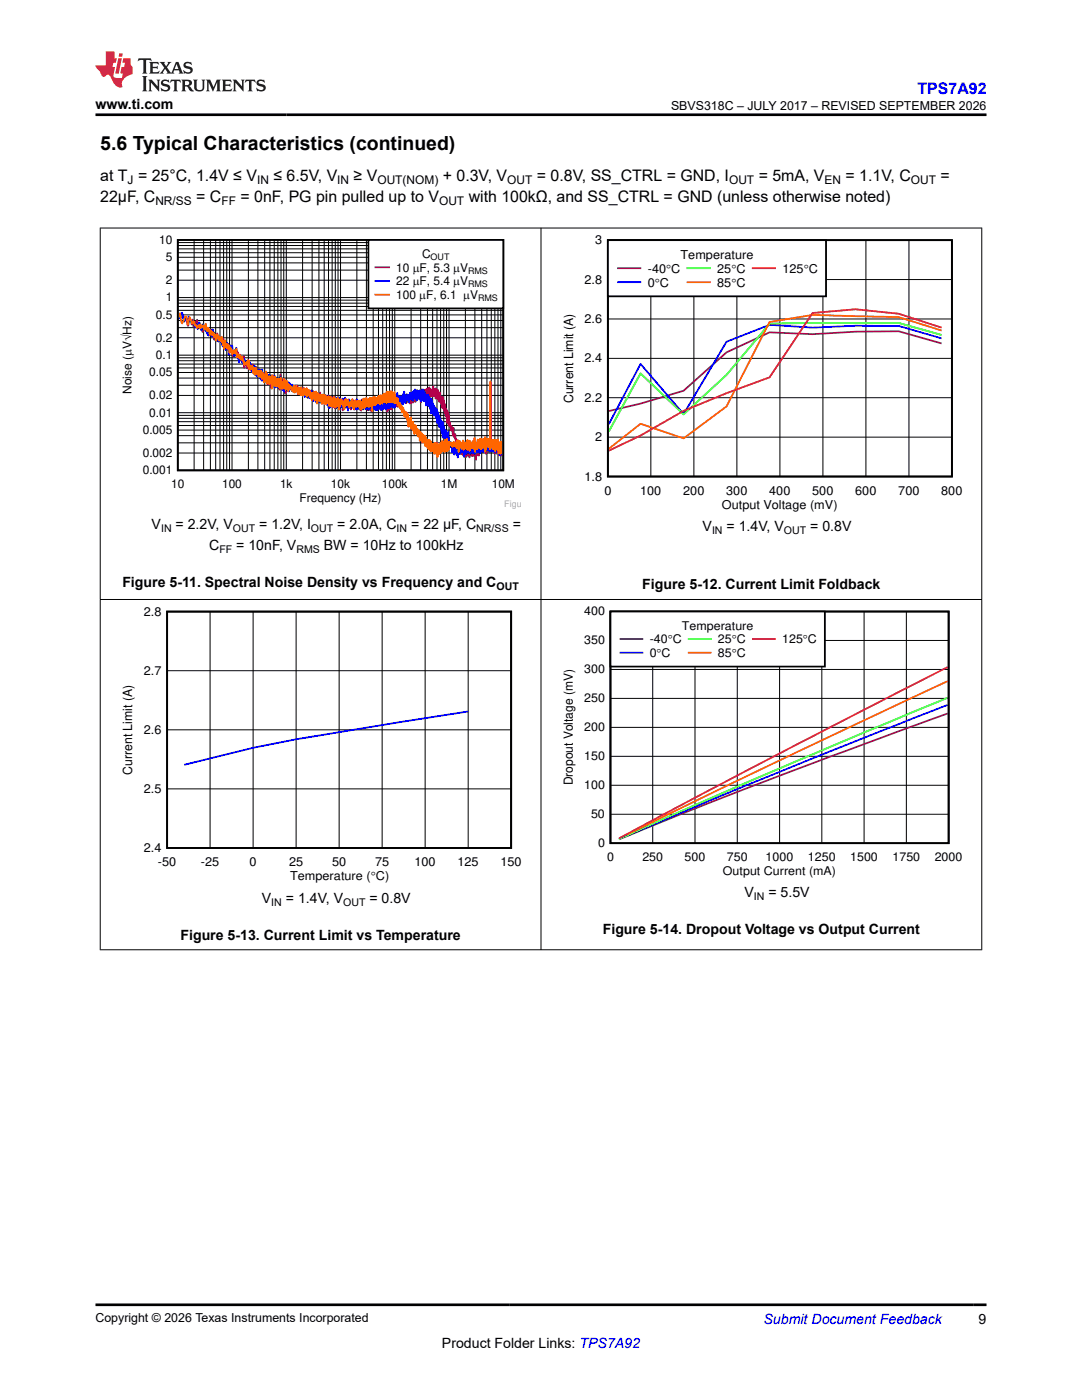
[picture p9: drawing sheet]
<svg xmlns="http://www.w3.org/2000/svg" width="216mm" height="279mm" viewBox="0 0 216 279" stroke-linecap="round" stroke-linejoin="round" font-family="sans-serif">
<defs><g id="words">
<text font-size="3.9" x="20" y="29.9">5.6 Typical Characteristics (continued)</text>
<text font-size="3.2" fill="#00f" x="183.1" y="18.7">TPS7A92</text>
<g font-size="3.2">
<text x="20" y="40.3">22μF, C</text>
<text x="20" y="36.1">at T = 25°C, 1.4V ≤ V</text>
<text x="39.2" y="40.3">= C</text>
<text x="48" y="40.3">= 0nF, PG pin pulled up to V</text>
<text x="54.6" y="36.1">≤ 6.5V, V</text>
<text x="70.6" y="36.1">≥ V</text>
<text x="88.4" y="36.1">+ 0.3V, V</text>
<text x="93.5" y="40.3">with 100kΩ, and SS_CTRL = GND (unless otherwise noted)</text>
<text x="107.1" y="36.1">= 0.8V, SS_CTRL = GND, I</text>
<text x="151.4" y="36.1">= 5mA, V</text>
<text x="168.7" y="36.1">= 1.1V, C</text>
<text x="187.7" y="36.1">=</text>
</g>
<g font-size="2.8">
<text x="19" y="21.8">www.ti.com</text>
<text x="30.3" y="105.6">V</text>
<text x="35" y="105.6">= 2.2V, V</text>
<text x="51.7" y="105.6">= 1.2V, I</text>
<text x="67.3" y="105.6">= 2.0A, C</text>
<text x="82" y="105.6">= 22 µF, C</text>
<text x="102.3" y="105.6">=</text>
<text x="140.2" y="106.1">V</text>
<text x="145" y="106.1">= 1.4V, V</text>
<text x="161.7" y="106.1">= 0.8V</text>
<text x="41.7" y="109.8">C</text>
<text x="47.1" y="109.8">= 10nF, V</text>
<text x="64.6" y="109.8">BW = 10Hz to 100kHz</text>
<text x="24.4" y="117.1">Figure 5-11. Spectral Noise Density vs Frequency and C</text>
<text x="128.2" y="117.6">Figure 5-12. Current Limit Foldback</text>
<text x="148.5" y="179.1">V</text>
<text x="153.3" y="179.1">= 5.5V</text>
<text x="52.2" y="180.2">V</text>
<text x="57" y="180.2">= 1.4V, V</text>
<text x="73.7" y="180.2">= 0.8V</text>
<text x="36" y="187.5">Figure 5-13. Current Limit vs Temperature</text>
<text x="120.3" y="186.4">Figure 5-14. Dropout Voltage vs Output Current</text>
<text x="88.2" y="269">Product Folder Links: TPS7A92</text>
<text x="195.3" y="264.2">9</text>
</g>
<text font-size="2.8" fill="#00f" x="152.4" y="264.2">Submit Document Feedback</text>
<g font-size="2.5">
<text x="133.9" y="21.9">SBVS318C – JULY 2017 – REVISED SEPTEMBER 2026</text>
<text x="114.3" y="80.5" transform="rotate(-90 114.3 80.5)">Current Limit (A)</text>
<text x="26.4" y="154.6" transform="rotate(-90 26.4 154.6)">Current Limit (A)</text>
<text x="114.3" y="156.7" transform="rotate(-90 114.3 156.7)">Dropout Voltage (mV)</text>
<text x="19" y="263.9">Copyright © 2026 Texas Instruments Incorporated</text>
</g>
<g font-size="2.4">
<text x="25.5" y="36.7">J</text>
<text x="31" y="40.9">NR/SS</text>
<text x="44.2" y="40.9">FF</text>
<text x="51.3" y="36.7">IN</text>
<text x="67.3" y="36.7">IN</text>
<text x="75.3" y="36.7">OUT(NOM)</text>
<text x="87.6" y="40.9">OUT</text>
<text x="101.2" y="36.7">OUT</text>
<text x="145.5" y="36.7">OUT</text>
<text x="164.5" y="36.7">EN</text>
<text x="181.8" y="36.7">OUT</text>
<text x="31.8" y="48.7">10</text>
<text x="33.1" y="52.1">5</text>
<text x="84.2" y="51.5">C</text>
<text x="118.8" y="48.7">3</text>
<text x="135.8" y="51.6">Temperature</text>
<text x="33.1" y="56.7">2</text>
<text x="79.1" y="54.2">10</text>
<text x="79.1" y="56.9">22</text>
<text x="79.1" y="59.6">100 PF, 6.1 PV</text>
<text x="82.4" y="54.2">PF, 5.3</text>
<text x="82.4" y="56.9">PF, 5.4</text>
<text x="90.4" y="54.2">PV</text>
<text x="90.4" y="56.9">PV</text>
<text x="116.7" y="56.6">2.8</text>
<text x="129.2" y="54.4">-40qC</text>
<text x="129.2" y="57.2">0qC</text>
<text x="143.1" y="54.4">25qC</text>
<text x="143.1" y="57.2">85qC</text>
<text x="156.1" y="54.4">125qC</text>
<text x="31.1" y="63.6">0.5</text>
<text x="33.1" y="60.2">1</text>
<text x="116.7" y="64.5">2.6</text>
<text x="31.1" y="71.7">0.1</text>
<text x="31.1" y="68.2">0.2</text>
<text x="29.8" y="75.1">0.05</text>
<text x="116.7" y="72.3">2.4</text>
<text x="26.3" y="78.6" transform="rotate(-90 26.3 78.6)">Noise (PVóHz)</text>
<text x="29.8" y="83.1">0.01</text>
<text x="29.8" y="79.7">0.02</text>
<text x="116.7" y="80.2">2.2</text>
<text x="28.5" y="86.6">0.005</text>
<text x="118.8" y="88">2</text>
<text x="28.5" y="94.6">0.001</text>
<text x="28.5" y="91.2">0.002</text>
<text x="116.7" y="95.9">1.8</text>
<text x="34.1" y="97.4">10</text>
<text x="44.3" y="97.4">100</text>
<text x="55.9" y="97.4">1k</text>
<text x="59.8" y="100.1">Frequency (Hz)</text>
<text x="66" y="97.4">10k</text>
<text x="76.2" y="97.4">100k</text>
<text x="87.9" y="97.4">1M</text>
<text x="98.1" y="97.4">10M</text>
<text x="120.6" y="98.7">0</text>
<text x="127.7" y="98.7">100</text>
<text x="136.3" y="98.7">200</text>
<text x="144" y="101.5">Output Voltage (mV)</text>
<text x="144.9" y="98.7">300</text>
<text x="153.5" y="98.7">400</text>
<text x="162.1" y="98.7">500</text>
<text x="170.7" y="98.7">600</text>
<text x="179.2" y="98.7">700</text>
<text x="187.8" y="98.7">800</text>
<text x="28.7" y="122.9">2.8</text>
<text x="116.6" y="122.8">400</text>
<text x="136.1" y="125.6">Temperature</text>
<text x="116.6" y="128.6">350</text>
<text x="129.6" y="128.4">-40qC</text>
<text x="129.6" y="131.1">0qC</text>
<text x="143.3" y="128.4">25qC</text>
<text x="143.3" y="131.1">85qC</text>
<text x="156.1" y="128.4">125qC</text>
<text x="28.7" y="134.7">2.7</text>
<text x="116.6" y="134.4">300</text>
<text x="116.6" y="140.2">250</text>
<text x="28.7" y="146.4">2.6</text>
<text x="116.6" y="145.9">200</text>
<text x="116.6" y="151.7">150</text>
<text x="28.7" y="158.2">2.5</text>
<text x="116.6" y="157.5">100</text>
<text x="117.9" y="163.3">50</text>
<text x="28.7" y="170">2.4</text>
<text x="31.5" y="172.8">-50</text>
<text x="40.1" y="172.8">-25</text>
<text x="49.8" y="172.8">0</text>
<text x="57.7" y="172.8">25</text>
<text x="66.3" y="172.8">50</text>
<text x="74.8" y="172.8">75</text>
<text x="82.7" y="172.8">100</text>
<text x="91.3" y="172.8">125</text>
<text x="99.9" y="172.8">150</text>
<text x="119.3" y="169.1">0</text>
<text x="121.1" y="171.8">0</text>
<text x="128.2" y="171.8">250</text>
<text x="136.6" y="171.8">500</text>
<text x="145" y="171.8">750</text>
<text x="152.8" y="171.8">1000</text>
<text x="161.2" y="171.8">1250</text>
<text x="169.6" y="171.8">1500</text>
<text x="178.1" y="171.8">1750</text>
<text x="186.5" y="171.8">2000</text>
<text x="57.9" y="175.6">Temperature (qC)</text>
<text x="144.3" y="174.5">Output Current (mA)</text>
</g>
<g font-size="2.1">
<text x="32.1" y="106.1">IN</text>
<text x="46.5" y="106.1">OUT</text>
<text x="62" y="106.1">OUT</text>
<text x="79.1" y="106.1">IN</text>
<text x="95" y="106.1">NR/SS</text>
<text x="142.1" y="106.6">IN</text>
<text x="156.4" y="106.6">OUT</text>
<text x="43.8" y="110.4">FF</text>
<text x="59.1" y="110.4">RMS</text>
<text x="99.1" y="117.7">OUT</text>
<text x="150.4" y="179.7">IN</text>
<text x="54.1" y="180.8">IN</text>
<text x="68.5" y="180.8">OUT</text>
</g>
<g font-size="1.8">
<text x="85.9" y="51.9">OUT</text>
<text x="93.4" y="54.6">RMS</text>
<text x="93.4" y="57.3">RMS</text>
<text x="95.4" y="60">RMS</text>
</g>
<text font-size="1.8" fill="#a8a8a8" x="100.6" y="101.1">Figu</text>
</g></defs>
<path d="M35.5 47.9h64.9v46h-64.9z" fill="none" stroke="#000" stroke-width=".35"/>
<g fill="none" stroke="#000" stroke-width=".2">
<path d="M35.5 59.9h64.9M35.5 59.4h64.9M35.5 55.9h64.9M35.5 53.9h64.9M35.5 52.5h64.9M35.5 51.3h64.9M35.5 50.4h64.9M35.5 49.7h64.9M35.5 49h64.9M35.5 48.4h64.9M38.7 47.9v46M40.6 47.9v46"/>
<path d="M42 47.9v46M43 47.9v46M43.9 47.9v46M44.6 47.9v46M45.2 47.9v46M45.8 47.9v46M46.3 47.9v46M49.6 47.9v46M51.5 47.9v46M52.8 47.9v46M53.9 47.9v46M54.7 47.9v46"/>
<path d="M55.4 47.9v46M56.1 47.9v46M56.6 47.9v46M57.1 47.9v46M60.4 47.9v46M62.3 47.9v46M63.6 47.9v46M64.7 47.9v46M65.6 47.9v46M66.3 47.9v46M66.9 47.9v46M67.5 47.9v46"/>
<path d="M67.9 47.9v46M71.2 47.9v46M73.1 47.9v46M74.5 47.9v46M75.5 47.9v46M76.4 47.9v46M77.1 47.9v46M77.7 47.9v46M78.3 47.9v46M78.8 47.9v46M82 47.9v46M83.9 47.9v46"/>
<path d="M85.3 47.9v46M86.3 47.9v46M87.2 47.9v46M87.9 47.9v46M88.5 47.9v46M89.1 47.9v46M89.6 47.9v46M92.9 47.9v46M94.8 47.9v46M96.1 47.9v46M97.2 47.9v46M98 47.9v46"/>
<path d="M98.7 47.9v46M99.4 47.9v46M99.9 47.9v46M35.5 78.9h64.9M35.5 76.9h64.9M35.5 75.5h64.9M35.5 74.3h64.9M35.5 73.4h64.9M35.5 72.7h64.9M35.5 72h64.9M35.5 71.4h64.9M35.5 70.9h64.9"/>
<path d="M35.5 67.4h64.9M35.5 65.4h64.9M35.5 64h64.9M35.5 62.8h64.9M35.5 61.9h64.9M35.5 61.2h64.9M35.5 60.5h64.9M35.5 90.4h64.9M35.5 88.4h64.9M35.5 86.9h64.9M35.5 85.8h64.9M35.5 84.9h64.9"/>
<path d="M35.5 84.2h64.9M35.5 83.5h64.9M35.5 82.9h64.9M35.5 82.4h64.9"/>
</g>
<path d="M35.6 63.1l.3 .3 .5-.1a.57 .57 0 0 1 .6 .5l.1-.4 .4 1.6 .4-1.5 .3 1.3 .2-1 .2 1.4 .2-.9 .3 .2 .2-.7 .2 1.3 .2 .1 .1-.5h.1l.2 1 .2-.6 .1 1.2 .6-1.4 .1 1 .1-.4 .3 1.3v-.9l.2 1 .1-.9 .1 .5 .1-.7 .1 1 .1-1 .1 .8 .1-.6 .1 1.3 .1-.6 .2 1.1v-.7l.1 .3 .1-.3 .1 .2v-.5l.1 1.2 .1-1.5 .2 1.6v-.2l.1 .3 .1-1.1 .1 .8h.2v-.6l.1 .8 .1-.6 .1 .4v-.4l.1 .9 .1-.9 .1 1.5v-.5l.1 .7 .1-1v.7l.2-.6v1.1l.2-1 .2 1.3v-.9l.1 .6 .1-.8 .1 1.1 .1-.9 .2 1.5 .1-1.2v1l.1-.7 .1 1.3h.1l.1 .5 .2-1 .1 .8 .1-.6 .1 .6 .1-.9h.2l.1 1 .1-.8 .4 1.4v-.5l.1 .3 .2-.4 .1 .9 .1-.6 .1 .8 .2-1.1 .1 2.3v-1.3l.1 .7v.1h.3l.1 .6 .1-1 .1 1 .1-.5 .1 .7 .1-1.1v.4l.1-.4 .2 1.3v-1l.1 1.3 .1-1.5 .1 1.5 .1-1.4 .3 1.8 .1-1.3v.8l.1-.5 .1 1.1v-1.5l.2 1.9 .1-1.3 .1 .4v-.4v1.3l.1-1v.6l.1-.7 .1 .7 .1-.6 .1 .8v-1.1l.3 1.8 .1-.8v1.1l.1-1.4 .1 1 .1-1.1 .1 1.3v-.5l.1 .4 .1-.9v.5l.1-.7v1.2l.1-.8 .1 1 .1-1.1v1.1v-.8v1.6l.2-1.6 .1 .7v-.4l.1 .8 .1-.3v.9l.2-2v2.6l.1-2 .1 1.4 .2-1.3 .1 .8v-.6v1.2l.1-1.7 .1 2.2 .1-1.5v1.3v-.7v.2l.1-1.2v1.8l.1-2 .1 1.8 .2-1.2v1.2l.1-1.3v1.6l.1-1.2 .1 1.1v-1.4l.1 1.8 .2-3v2.6v-1.6l.1 1.5v-1.1v1.2l.1-1 .1 1.3 .1-1.5 .1 1.4v-1.8l.2 2.6v-1.9v1.2l.1-1.4v1.3l.1-1.6v2.7l.1-2.2 .1 1.9v-1.7v.8l.1-.6 .2 1.1 .1-.5v.5l.1-1.3 .1 1.1 .1-1 .2 .9 .2-.7v1.1v-1l.1 .4 .1-.6v.8v-.4l.2 .7v-.8l.2 1 .1-.8v.9l.1-.8 .1 .6 .2-1.1 .1 1.8 .1-1.2v1l.1-.9 .1 1.1v-1.2l.1 1.2 .1-1.4 .1 1.3 .1-.9 .2 .7 .1-1v1l.1-.7v.6v-.9l.2 1.3v-.7l.1 .4 .1-.6 .1 1.1v-.9l.1 .7v-.6l.1 1v-1.2l.1 1v-1l.1 1.5v-1.1l.1 1.1v-1.1l.1-.2 .1 1.1v-1v.2v-.3l.1 .7 .1-.8 .1 1.4v-1.3l.1 1.1v-1v1.1l.1-1.1v1.6v-1.3l.1 .7v-.6l.1 1 .1-1.5v1.4l.1-1.3v1.4l.1-1 .1 1.1v-.9l.1 .6v-.8l.2 1.1v-1.2v1.9l.1-2 .1 1.8 .1-1.7v1.3l.2-1.2v1.7l.1-1.6 .1 .9v-.8v1.3l.1-1.3v1.1v-1.6l.1 1.9 .1-1.3 .1 1.3v-.9l.1 .7v-.9l.1 1.4v-1.4l.1 1.3v-1.6v1.7v-1.7l.2 1.7 .1-1.5 .1 1.5 .1-1.6 .1 1.5v-1.2l.1 1.6 .1-1.3v1.1l.1-1v.6l.1-1.1v1.6l.1-1.4v1.6v-1.6l.2 1.2v-1.3v1.4l.1-1.3v1.7l.1-1.9 .1 1.3v-.8v1.4l.1-1.7 .1 1.2v-.7l.1 1.2 .1-1.5v1.8l.1-1.9 .1 1.6v-1.9v2.3l.1-2v2v-1.9l.1 1.9v-1.8l.1 1.7v-1.4v1.6l.1-1.8 .1 1.6 .1-1.6v1.6l.1-1.6v1.1l.1-.8 .1 1.2v-1.5v1.6l.1-1.6v1.5l.1-1.6 .1 2.2v-1.6v1v-1v.8l.2-1.1 .1 1.3 .2-1.7v2.4l.1-1.5 .1 .4 .1-.8 .2 1.1v-1.5l.3 1.6 .1-1 .1 .8 .1-1.1v.5l.1-.7 .3 1.8 .1-1.4v1.6v-1.5l.1 .8v.1l.1-.9 .1 1 .2-1.2 .1 1.3 .1-.8 .1 .7 .1-1.2 .1 1.2 .2-1.4 .1 1 .1-.7v.7v-.6v.5l.2-.2v.1l.1 1.1v-1.1v.2l.1-.4 .2 1.3 .1-1.4v1.7l.1-2.3 .1 1.2 .2-1.1v1.9v-1.6v1.1l.1-.9 .1 1.2v-1.1l.1 1v-.2v-1.3l.1 1.3v-1v1.2v-1.1l.1 1.2 .1-.9 .1 1.1v-1.5l.1 1.5 .1-1.5v1.7l.1-1.5v1l.1-.8 .1 .5v-.9v1.4l.1-1.5v1.8l.1-1.6 .1 1.7 .1-1.6v1.6l.1-2v1.7v-1.3l.1 1 .1-1.1v1.2l.2-1.3v1.4l.1-1.3v1.5l.1-2.2 .1 2.2 .1-1.6v1.6v-1.8l.1 1.4 .1-1.2 .1 .3v1.2v-1.6l.1 1.6v-1.1v.4l.1-.8 .1 1.2v-1.2l.1 1.3 .1-1.6v1.3v-1.2l.1 1.1v-1.3v2l.1-1.9 .1 1.7 .1-1.6v1l.1-.7v.8v-.8l.1 1.4v-1.6v1.3v-1.2l.1 1.2 .1-1.6 .1 1.6v-1.1l.1 .5v-.6v1.1l.2-1.3v1.1l.1-1.2 .1 1.9v-2l.1 2.4v-2.5l.1 2.3 .1-2.3v1.8l.1-1.7 .1 2v-1.8l.1 1.2v-1v1.3v-1.7l.1 1.4v-2.2l.1 1.8v-1.3l.1 2.1 .1-2.1v2.2v-1.6l.1 .6v-.8l.1 1.4v-1.7l.1 1.7v-1.7l.1 1.6v-1.5l.1 1.4 .1-1.2v.5l.1-.7 .2 1.2 .1-1.6 .1 1.9 .2-1.6 .2 .7v-.5l.1 .4 .1-.6 .1 .8v-.6l.1 .2 .1-.4v.5l.1-.6 .2 .7v-1l.1 .7v.1l.1-.5 .1 .7 .1-1.1v1.3v-.9l.1 .9 .1-1v1l.1-1.8 .1 1.5v-1.3l.1 1 .1-1 .1 1 .1-.9 .1 1.6 .1-1.8 .2 1.8v-1.7v1.6l.1-1.9 .1 1.5v-.9l.2 1.2v-1.4l.1 1.2 .1-1.6 .2 1.7 .1-2 .1 1.7v-1.6v1.5l.1-1.2 .1 1.1v-1.1v.8l.2-1v1.1l.2-1.2 .1 1.2 .1-1.5 .1 2.3 .1-2.6 .1 1.7 .1-1.4 .1 1.4 .1-1.6 .1 1.9v-1.2l.1 .9 .1-1.6v1.5l.1-1.2v.8l.1-.9 .1 .8v-1.2l.1 1.3 .1-1.2 .1 1.4v-1.5l.1 1.7v-1.8l.1 1.6 .1-1.8v2.1l.1-1.8 .1 1.1 .1-.9 .1 1.3v-1.2l.1 1.2 .1-1.3v1.2l.2-2v2.1l.1-1.5v.9v-.8l.1 1.2v-1.1l.1 1 .1-1.1v1.9l.1-2.1v1.6v-1l.2 1.4 .1-1.7v1.5v-1.2l.1 1.1 .1-1v1.6v-1.3l.1 1.3v-1.1v1.3l.1-1.4v1.6v-1.9l.1 1.3v-1.1v1.6l.1-1.1 .1 1.5 .1-1v1.3l.1-1.1v1.7l.1-2.3v2.1l.1-1.1v1.3v-1.2l.2 1.5v-1.8v2.1l.1-1.5v1.9l.1-1.5 .1 2 .1-1.3v1.1v-.9v1.3l.1-1.3 .1 1.3v-1v2v-1.7v2.1l.1-2.3 .1 2.1 .1-1.5v2.1v-1.8l.1 1.6 .2-.6 .3 1.9v-.9l.2 1.5 .1-.8v1.1l.1-1.5 .1 1.8 .1-.5 .1 .9v-1l.2 1.6v-.5l.1 .8 .1-.5 .1 1v-.9v.1l.1 .9 .1-.7 .3 1.7 .1-.8 .1 1.4 .1-1.2 .1 1.1v-1.1l.1 1.1 .1-.9 .1 1.3 .1-1.4 .1 1.4v-.6l.1 .8 .1-1v.9l.1-1.1 .1 1.2 .1-1.6v1l.1-.7 .1 1v-1.1v1l.1-.9 .1 1 .1-.9v1.3l.1-1.6 .1 1.2 .1-.7 .1 .5v-1.1l.1 1.4v-1.5l.1 1.3v-1.3v1.4l.1-1.6v1.7l.1-1.5 .1 1.5v-1.1l.1 .8v-1.3l.1 .8v-.8l.2 1.8v-1.7v2.3l.1-2.5 .1 1.6 .1-1.9 .2 1.8v-1.7l.1 1.8 .1-2.1 .1 1.5v-1.1l.1 1v-1.2l.1 1.3v-1.3l.1 1v-1l.1 1.2v-1.5v1.2l.1-1.3v1.1l.1-1 .1 1.2v-1.3v1.5l.2-1.4v1.4l.1-1.7 .1 1.4v-1.2l.1 2v-2.3l.1 1.8 .2-1.3v.7v-1.1l.1 1.7v-1.7v1.6v-1.4l.1 1.2v-1.5l.1 1.7 .1-1.6v1.9v-2.2v1.8l.1-1.3v-11.9l.1 12.6v-.6v.8l.1-1.2v1.5v-1.8v1.6l.2-1.5v1.6v-.8v1.1l.1-1.5 .1 1.5 .1-1.5v1.3l.1-1.3 .1 2 .2-2.1 .1 2 .1-1.6v1.8l.2-2.6v2.2v-1.9v1.7v-1.1l.1 1.4v-1.5l.1 1.4v-1.4l.1 2.1 .1-2.5v1.9l.1-1.5v1.5l.1-1.3v1.7l.1-1.9v2.1l.1-2.1v2.1v-1.9l.1 1.8 .1-2.1" fill="none" stroke="#7f007f" stroke-width=".35"/>
<path d="M35.6 63.6a1.25 1.25 0 0 0 .6-1.1h.2v.2l.3 1.5 .4-.6 .3 .8 .3-1.2 .1 .9 .2-.1 .2 .2v-.2l.2 .6 .2-.3 .4 1.1 .2-.6 .3 .9 .3-1.4 .4 1.6 .2-1.2 .3 1 .1-.3 .3 .7 .1-.2 .2 .8 .1-.4 .1 .7 .2-1 .2 .9 .2-1.1 .1 1.3 .2-1.4v1.3l.1-.7 .3 1v.1l.1-.3v.3l.1-.3 .2 .9 .2-.8 .1 1 .2-.7 .1 .2 .1 .4v-.6l.1 .8v-.4l.1 .3 .1-.3 .2 1.3v-1.1l.2 1 .1-.5 .1 .5v-.5l.1 1.2v-1l.1 .9 .2-1.2v.9l.1-.9 .2 2.3 .1-2.1v1.4l.1-1.3 .2 1 .1-.4v.9l.1-.8 .1 .8v-1.3l.2 1.5 .1-.2 .1 .7 .2-1.1 .1 1v-.2l.2-1.3 .1 1.6 .2 .7 .1-.6 .1 1.3 .2-1.6 .3 .8 .1-.4 .1 1.2 .1-.7v.9l.2-1 .1 .7 .1-.4v.3h.2l.1 .6v-.4l.1 .4 .1-.7 .1 .9v-.5l.1 .3v-.5l.1 .3 .1-.4 .2 1.5 .1-1.1v1.1l.1-.2 .1 .7v-.5h.1l.1-.3 .1 .6v-.6l.1 1.2 .1-1.6 .2 1.9 .1-.9 .1 .6 .1-.7 .1 1.3v-1.3h.1v1l.1-.8v.7l.1-.6v.4v-.9l.1 1.3v-.6l.1 .5v-.4l.1 1.1 .1-1.6 .1 1.9 .1-1.6v1.6v-2.2l.1 1.5v-.4l.2 1.2 .1-1.2 .1 .7 .1-.7v1.1l.1-1.6 .1 1v-1.1l.1 2.2 .1-1.7 .1 1.7 .1-1.2 .1 1.2 .1-1.6v1.2l.1-.6 .1 1 .1-1.2 .1 1.2v-1.4l.2 2.1v-1.9l.2 1.1v-.9v1.5l.1-1.9v1.4l.1-1.4 .1 1.6v-1.6l.1 2.3v-1.8l.1 1.4v-.7l.1 .6 .1-.7 .1 1.1v-1.7v1.4l.1-1.3v1.6l.1-1.2 .1 1.4v-1.4v1.1l.2-1v1.3v-1.8l.1 1.8 .1-2.1v1.9v-1.1l.1 1.2 .1-1.1v.9l.1-.9v1.2v-.9l.1 1.4v-1.8l.1 1.5v-1v1l.1-1.3 .1 1.9v-2l.1 1.5 .1-1.6 .1 1.7 .1-1.3 .1 1.3v-.8l.1 .9 .1-.5v.6l.1-.1 .1-1.6v1.8l.3-1.6v1v-.7l.1 .7v-.2l.1 .3 .2-.9v1.4l.1-.7v.4l.1-.3 .1 .3v-.3l.1 .4 .1-.9 .1 1.1v-1.2l.1 1 .2-.6v.8l.1-.7v.7l.1-.6 .1 .5v-.7v1.1l.1-1 .1 .7v-.5l.1 .9v-.9l.1 .3 .1-.6 .1 1.1 .1-1 .2 1.1 .1-.5v.8l.2-1.2 .1 1.6 .1-1.5 .1 1 .1-.9v1.3l.2-1.2v1.4l.1-1.2v.9l.1-1.1 .2 1.1v-.6v1.1l.1-1.4v1l.1-1.1 .1 1.4v-.8l.1 .8v-1.5l.1 1.4 .1-1.1 .1 1.4 .1-.8v1.2l.1-1.8 .1 1.4v.2v-1.1l.1 1.1 .1-1.3 .1 1v-1.2v1.8l.1-1.4v1.3l.1-1.3 .1 1.4 .1-1.2v1.2l.1-1.5v1.1v-.8l.1 .8v-.6l.1 .7v-.9v.8l.1-.6v1.1l.1-.9v1.1l.1-1.4 .1 1.3 .1-1.4v1.3l.1-1v.9l.1-1.4v1.4l.1-1v1l.1-.8v.8l.1-1.1v1.2l.1-1.3 .1 1.7 .1-1.4 .1 1.3 .1-1.1v1.4v-1.6l.1 1.2 .1-1 .1 1.3v-1.8l.1 2.4v-2.1l.2 2.2 .1-2.3v1.1v-.9l.2 1.5 .1-1.2v1.5l.1-1.9v1.6v-1.3l.1 1.4 .1-1.7 .1 2 .2-1.9 .1 1.4 .1-1.1 .1 1.8v-2l.1 1.5v-1.1l.1 .9v-1l.2 1.5v-1.3v1.3l.1-1.4 .1 1.2v-1.7v1.9l.1-1.6v1.5l.1-1.2v1.4v-1.2v.7l.2-.8 .1 1 .1-1.2 .1 1.3v-1.5l.1 1.8 .1-1.8 .1 1.7v-1.5l.1 1.6 .1-2v1.5l.1-1v.9l.1 .2 .1-.6 .1 1 .1-.4v1l.1-2 .1 1.4 .2-1.6v1.1l.2-.3v.6l.1-.9v1l.3-1.1 .1 1 .1-1.2 .1 1.8 .2-1.5v1.1l.1-.9 .1 1.2 .1-2 .1 1.9 .2-1.5 .1 1 .1-.6v.2l.1 1 .1-1.8v1.3l.1-1.3 .1 1.2v-.9v1.3l.1-1.5 .1 1.2v-.6l.1 .9 .1-1.1v1.1l.1-1.5 .1 1.3v-1.2l.1 1.3 .1-1v1.2l.1-1.7v1.7v-1.4v1.4l.1-1.5 .1 1.1v-1v1.1l.1-.5v.4v-1l.1 1v-.6v.7l.1-.6v1.1l.1-1.5v1.3l.1-1.3 .1 1.2v-1.6v1.5v-1.3l.2 1.2 .1-.9v1l.2-1.2 .1 1.4 .1-1.6 .2 1.5v-1.4l.1 1.4 .1-1.3v.9v-1.5l.1 2.3v-1.4v.2v-.5l.1 1.3v-1.5l.1 1.9 .1-1.7v1.6v-1.7l.1 1 .1-.9v.9v-.9v1.3l.1-1.3v1.4l.1-1.5 .1 .9 .1-.8v1.2l.1-1.2 .1 1.7v-2.1l.1 1.7v-1.5l.1 1.7 .1-2.3v1.7v-1.4l.2 1.9v-2.3v1.6l.1-1.4v1.7l.1-1.3 .1 1.3v-1.3l.1 1.2v-.9v1.2v-1.2v1.5l.1-2.5v1.7l.1-1.1 .1 1.5v-1.5l.1 1.6v-1.4l.1 1.4 .1-1.9v2v-1.6l.1 1.4v-1.8v1.3l.1-1.4 .1 1.6v-1.4v1.5l.1-1.6 .1 1.2v-1v1.3v-1.4l.1 1.5 .1-1.9v1.8v-1.3v1.2l.1-1.3v1.8l.1-2.2 .1 1.8 .1-1.5v1.3v-1.2v1.7v-1.7l.1 1.1 .1-1.2 .2 1.1 .2-2.2 .2 2.1 .1-1.5 .2 1.6 .1-.7v1l.1-1.9 .2 .9 .1-.7 .1 1.5 .1-2.1 .1 1.4 .1-1.8 .2 2.2v-1.6l.1 .9 .1-.8v.8l.1-.6 .1 .7v-.9l.1 1 .1-1.1 .1 1.5v-1.2v.4l.2-1.1v.8l.1-.8v1.3l.1-1.1 .1 .7v-.9l.1 1.4 .1-1.6 .1 1.7 .1-1.7v.5v-.6l.1 1.2v-1.3l.1 1.4 .1-1.7 .1 1.9 .1-1.3 .2 1.6v-2.1l.1 1.7 .1-1 .1 1v-1.4l.1 1.1v-1.2l.1 1.3v-1.4l.1 1.8 .1-1.7 .1 2v-1.8l.1 1.8v-1.5v.6l.1-.7v1.4l.1-2.1 .1 2.3 .1-1 .1 .4v-.7v1.3l.1-1.9v1.5v-.2v.4l.1-1.3v1.3l.1-1.1v1.6v-1.3l.1 .1v1.8l.1-2v.9l.1-.7v.9l.1-1.2 .1 2v-2l.1 2.3 .1-1.9 .1 1.6 .1-1.3v2.1v-2l.1 2 .1-2v2.9l.1-2.7 .1 2.7v-1.4v.9v-1.4l.1 1.1v-1.2v1.4l.1-1.4 .1 1.6v-1.2v2l.1-1.9 .1 1.7 .1-1.1v1.4v-1.7l.1 1.5v-1.3l.1 1.9 .1-1.8 .1 2v-1.8v2v-1.8l.1 2.4v-2.2l.1 1.9 .1-1.3v2l.1-2v2.4l.1-2.1v1.6v-1.3l.2 1.6v-1.2l.1 1.8 .1-1.6v2.2l.1-1.6 .1 1.9v-2.3v3.1l.1-2.4v1.8l.1-1.6v1.7l.1-1.2 .1 1.8 .1-1.6v1.7v-1.6v1.7l.1-1.7v1.8v-1.8l.1 1.8v-1.3v1.6l.1-1.7v2.1v-1.8l.1 1.5v-1.6l.1 2v-1.6v1.8l.1-1.8v1.9v-2.6l.1 2.9v-1.8l.1 1.7v-1.2l.2 1.5 .1-1.1 .2 1v-.3l.1 1.4v-1.8l.1 1.1 .1-.3 .1 .1v1l.1-1.1v1.4l.1-1.5 .1 1v-.9l.2 1 .1-.9v1.4l.1-1.2 .1 1.7 .1-1.8 .1 1.2 .1-.8 .1 .6v-.6v.6l.1-.8 .1 .5 .1-1 .1 1.1 .1-1.2v1.1l.2-.5 .1 .5v-.4l.1 1.4v-1.9l.1 1.1 .2-1.2v1.4l.3-1.4 .1 1v-.6v.4l.1-1.5v1.9l.1-1.2 .1 1v-1.1v1.1l.1-1.4 .1 1.8 .2-1.7v.8l.1-.8 .1 1.4 .1-1.2v1.3v-2.1v2.1l.1-1.9v1.9l.1-1.7 .1 1.6 .1-1.4 .1 1.6v-1.7v.8l.1-.7 .1 .8v-.9v1.1v-1.5l.2 1.9 .1-1.7v1.3v-1.1l.1 1 .1-.8 .1 1.3v-2.3l.2 2.4 .1-1.8 .1 1.5 .1-1.1v.6v-.8l.2 1 .1-.9v1.3l.1-1.5 .1 1.2v-1.5v1.1l.1-.9v1l.1-1.2v1.2l.1-1.4v1.7l.1-1v.9l.1-1.2v1.2l.2-1.4 .1 1.3 .1-1.2v1.4v-1.4l.1 1.2v-1.6v1.8l.1-1.8 .1 2v-13.5l.1 13.4 .2-1.6v1.6v-1.4l.1 1.6 .1-2.1v1.9l.1-1.8v1.6l.1-1.4 .1 1.8 .1-2 .1 1.7 .1-1.8v1.8v-1l.1 .9 .1-1.2v1.4l.1-1.4v1.7l.1-1.5v1.5l.1-1.8v2v-1.6v1.2v-1l.2 1.3 .1-1.5v1.9v-1.9l.1 1.9v-1.9l.1 1.7v-1.6v1.3l.1-1.3v1.5l.1-1.6 .1 1.7v-1.7v1.6l.1-1.3v.3" fill="none" stroke="#00f" stroke-width=".35"/>
<path d="M35.6 63.3l.3-.8 .5 2.1 .5-1.3 .2-.2 .3 1.7 .4-1.6 .5 1.4h.2l.1-.5h.1l.2 .8 .1-.1 .1 .3 .1-.2 .1 .6 .2-.5 .1 .3 .1-.4 .2 .7 .1-.8 .2 .6 .1-.3 .1 .2 .1-.4 .2 .8 .1-.7 .2 .8 .1-1.2 .2 1.5 .1-.7 .2 .7 .1-.4 .2 1.2 .2-1 .2 1 .1-.7 .1 .7 .1-.5 .1 .9 .1-.4v.5l.2-.6 .1 1.2 .2-1.3 .1 .9 .1-.7 .2 .4v.7l.1-.8v.6l.2 .2 .1-.7 .1 .8 .1-.9 .2 1.7 .1-.8 .1 1.6 .2-1.8v1l.1-.2 .2 .7v-.7l.1 .6v-.6l.1 .9 .2-.9 .1 1.1v-.8l.1 1.4 .1-1 .1 .4 .1-.4v.7v-.4l.1 .1v.6v-.5l.1 .7v-.4l.1 .4 .3-.7 .1 .5 .1-.4 .1 .5 .2-.9 .1 1.7 .2-.7 .1 .7 .1-.4v.7l.2-.8 .1 .8 .2 .2 .1-.7 .3 1.4 .1-.3 .1 .7v-.6l.2 .3 .2 .1v-.5l.1 .7 .2-1.1 .1 1.8 .1-1.6 .2 1.8v-.7l.1 .7 .1-.9v.6l.1-.5 .1 .6v-.6l.3 1.5 .1-1.1 .2 1.4 .1-1.4 .1 1.1 .1-.4v.6l.1-.8 .3 1.3 .1-1.2 .1 .8 .1-.7v1.1v-1.1l.1 1 .1-1 .2 1.6 .1-1.2 .1 .8v-.8l.2 1.8v-1.3l.1 1.2v-1.5l.1 .8 .1-1.4 .1 1.5 .1-1.1v2.1l.1-2 .1 1.8 .1-1.2v.3l.1-.2v1.2l.1-1.4 .1 1.6 .1-1.2 .1 .7v-.6v.5l.1-1 .1 2.5 .2-2.7v2l.1-1.7 .2 1.6 .1-1.5v1.5l.1-1.6v1.9l.1-1.5 .1 1 .1-.9 .1 1.3 .1-1.4v1.2l.1-1.1 .1 1.3 .1-1.3v1.7l.1-1.5v.8v-1v1.3v-1l.1 1 .1-1.5v2.1l.1-2.2v1.9l.1-.8v.7l.1-.2v-.8v.9v-.9l.1 1.4 .1-1.2 .1 1v-1.8l.1 1.9 .1-1.7v1.6l.1-.8v.9l.1-1.5v1.8l.2-1.8 .2 .9v-.4l.1 1.6 .2-1.3 .1 .7 .2-.5 .2 .7v-.4l.2 .9 .1-.5v.5l.1-1.2 .1 1.3 .1-1.2 .1 1.2 .2-1.3 .1 1v-.3l.1 .5v-.8l.2 1.3v-1.4l.2 1.4 .1-1.2v.9l.1-.6 .1 1.1 .1-1.7 .1 1.6 .1-.9 .1 1.1 .2-1.6 .1 1v-.5l.2 .7v-1l.1 1.3v-.7l.1 .6v-.5l.1 .6v-1.5v1.8l.1-1.2v1.1v-1.1l.1 1 .1-1.1v.7l.1-.8 .1 1.1v-.8l.1 1.2 .1-1.3 .1 1.5v-1.1l.2 1v-1v1.5l.1-1.3 .1 .9v-1.2v1.3l.1-1.1v.9v-1.1l.1 1.2 .1-1.3 .1 1.8 .1-1.7v1.4l.1-1.6 .1 1.6 .1-1.1v.7v-.2l.1 1.4v-2.1v1.4l.1-1v.7v-1l.1 1.5 .1-1.3v1l.1-.7v.5v-.6l.1 1.2 .1-1.2v.7v-.4v.6l.1-.7v1l.1-1.3 .1 1.8v-1.7l.1 1.7 .1-1.8 .1 1.1v-.9v.9l.1-1.1 .1 1.6v-.9v1.1l.1-1.4 .1 1.2 .1-1.5v1.6v-1.1l.1 1.3 .1-1.5 .1 1.1v-1l.1 1.1v-1.2v1.1l.1-1v.9v-1.2l.1 1.6 .1-1.1v1.5v-1.6l.1 1.4 .1-1.1v.9v-.9v.7l.1-1.3v1.9v-1.3l.1 1.4 .1-1.5v1.1l.1-1v1.3v-1.5l.1 1.3v-1.2v1l.1-.7v1.3l.1-2.1 .1 1.6 .1-.8v.9v-1v.8v-.6l.1 1.3v-1.8l.2 1.7v-1.6v1.2l.2-1.3v1.5l.1-1.6v1.5v-.9l.1 1v-1.4l.1 1.6v-1v1.6l.1-1.9v1.4v-1.2v.2v-.3l.1 1v-1.2l.1 1.3v-1.4v.9l.2-.8 .1 .2 .1-.2 .1 1 .1-.5v1l.1-1.2v.1l.1 1.5 .1-1.8 .1 1v-1.3l.1 1.4 .2-1.3 .1 .9 .1-.8v1.1l.1-.9v.9l.1 .2 .1-.5v.8l.1-1v.4l.1-.4v.5v-.4l.1 .5 .1-1 .1 .9 .1-1.3v1.6l.1-.9 .1 1.2 .1-1.4 .1 1.6v-1.1l.1-.3v.5l.1-.9v1.2l.1-1 .2 1.1v-1.1l.1 .8 .1-.9v1l.1-.9 .1 1v-1.2v1.3l.2-1.2v.7v-.5l.1 1.4v-1.5l.1 1.4 .1-1.2v1.5l.2-1.5v.7l.1-1.3v1.7l.1-1.5 .1 1v-1.4l.1 2v-1.8l.1 1.1 .1-1 .1 1.4 .1-1.8v1.6l.1-1.1v.8l.1-.9 .1 1.3v-1.3v1.2l.1-1.4 .1 1.6v-1.5l.2 1.2v-1.5l.1 1.3 .1-1v1.5l.1-1.8 .2 2.7v-2.7l.1 1.5 .1-1.4v1.3l.1-1.2v.9v-1.3l.1 1.5 .1-1.5v1v-.6v1.3l.1-1.5 .1 1.2 .1-1.1 .1 1v-.9v.7l.1-.9v1.1l.1-1.1v.8l.1-1.2 .1 1.2 .1-.9v1.3l.1-1.2v.3v-.2v1.2v-1.8l.1 1.7 .1-1.7 .1 1.6 .1-1.4 .1 1.5 .1-1.7v1.2v-1.2l.1 1.1v-1.1l.1 .7v-.5v1.2v-1.7l.1 1.6v-1.2v1.1l.2-1.6 .1 1.5v-1.5l.1 1.9v-1.8l.1 1.8v-2.3v2l.1-1.6 .2 1.7v-2l.1 2.1v-1.5l.1 .6 .1-1v1.5v-1.9l.2 2.2v-1.8v1.3v-1.2v1.2l.1-1.1v1.7l.1-2.2v1.8v-1.2v1.4l.1-1.9 .1 2 .1-1.7 .1 1.7v-1.5l.1 1.2v-1.7v2.3l.1-1.7 .1 1.3v-.6l.1 .7 .1-.8v1.2l.1-1.2 .1 .7 .1-.6 .1 1.5v-.8l.2 1.1 .1-.9 .1 1.2v-.9l.1 1 .1-.7 .1 1.3 .1-1.2v1.2l.2-.9 .2 1.6v-.8l.1 1 .1-1.1v1.1l.1-.9 .1 .9v-.8l.1 1.4 .1-1.3 .1 1.8v-1.5l.1 2.4 .2-1.7 .1 1.6v-1.4l.1 1.2 .1-1.6 .1 2.3v-1.1v1l.1-1.3 .1 .9 .1-.5v.2v1.1v-1.8l.3 2.5v-1.8l.1 1.6 .1-1.5v1.4l.1-1.3v1.4v-.4l.1 .6v-.6l.1 .6 .1-1.1 .1 1.6v-1.3l.1 .9v-.8l.1 1.1 .1-.9 .1 1.9v-1.8l.1 1.3v-1.2l.1 1.3v-.9l.1 1.3 .1-1.5v1l.1-.8v1.7v-1.3l.1 1.2 .1-1.5 .1 1.4 .1-1.2v1l.1-1v1.5v-1.4v1.9l.1-1.8 .2 2 .1-1.5 .1 1.3v-1.3l.1 1.8v-1.4l.1 1 .1-1.3v1.9l.1-1.8 .1 1.9v-2l.1 2.2v-1.9l.1 1.5v-1.2l.1 1.4v-.8v.9v-1.2l.1 1.3 .1-1.4 .1 1.3v-1.2v.8l.1-.7 .1 1v-1v1.7l.1-2 .1 2.1 .1-2.2 .1 2.1 .1-1.7 .1 1.9 .1-2.3v2.8l.1-2.3 .2 1.8v-1.9l.1 1.4 .1-1.5v1.8v-1.7l.1 1 .1-1.4v2l.1-2.2v1.9v-1.7v1.5v-1.4l.1 1.4v-.9v.8v-.6v.5v-1.7v1.8l.1-1.6v1.7l.1-1.6 .1 1.2v-1v1v-.8v1.4v-1.6l.1 1.3v-1.4l.1 1.5v-1.5v1.8v-2.5v2.3l.1-2.1v1.8l.2-1.7v1.6v-1.7l.1 1.7 .1-2v2.5l.1-1.8 .1 1.4 .1-1.4v1.5l.1-1.7 .1 .9 .2-.6v.4l.1-.5 .3 .9 .2-1 .1 .8v-.6l.1 .7 .1-.7v.7l.1-.8 .1 .9 .1-1.2 .1 1.5 .1-1.7 .2 2.4 .1-2.1v1.2l.1-1.3 .1 1.1 .1-.9 .1 1 .1-.5v.9l.1-1.3 .1 1 .1-1.4 .1 1.9v-1.6l.1 1.5v-1v.7l.1-1 .1 .9v-1l.1 1.1 .1-1.1 .1 1.4 .1-1.8 .1 1.4v-1.5l.1 2 .1-1.5 .1 .9 .1-1.3v2.1l.1-1.4v.9l.2-1.2 .1 1.2 .1-.8 .1 .5 .1-1.2 .1 1.6 .1-1.2v1.1l.1-2.1 .1 2.8v-1.9l.1 1.3 .1-1.2 .1 .9 .1-.4v.8l.1-2 .1 1.6v-1.4l.1 1.4v-1.5l.1 1.3v-1.3l.2 1.5v-1.8l.1 2 .1-1.9v2.1l.2-2 .1 1.7v-1.5l.1 1.1 .1-1.4 .1 1.3v-1.2l.1 2.5 .1-3 .1 1.8v-1.6v1.3l.1-.6v1.7l.1-1.9v1.3v-1.2l.1 1v-1.4l.1 1.3v-1.3l.1 1.5v-1.4l.1 1.4v-1.4l.1 1.5v-1.5v1l.1-.8v1.8l.1-2.1v1.7l.1-13.2v13l.1-1.3v.9l.1-.9 .1 1v-1l.1 1.8v-1.8l.1 1.9v-1.4l.1 .9v-1v.7l.1-1v1.1l.1-1.2v1.7v-1.7l.1 2.3 .1-2.3 .1 1.5v-1.4v1.2l.1-1v1.1v-1.3v1.8l.1-1.5 .1 1.4v-1.2v1.4l.1-2.1 .1 2.8v-2.3l.1 1.8v-1.7l.1 1.5 .1-1.3v.6v-.4l.1 1.6v-1.7v1.9v-1.8v1.9l.1-2.4 .1 2v-2.1l.1 2.4 .1-1.2v.2" fill="none" stroke="#ff6500" stroke-width=".35"/>
<path d="M73.5 47.9h26.9v13.6h-26.9z" fill-rule="evenodd" fill="#fff"/>
<path d="M73.5 47.9h26.9v13.6h-26.9z" fill="none" stroke="#000" stroke-width=".35"/>
<path d="M74.9 53.3h2.8" fill="none" stroke="#7f007f" stroke-width=".35"/>
<path d="M74.9 56.1h2.8" fill="none" stroke="#00f" stroke-width=".35"/>
<path d="M74.9 58.8h2.8" fill="none" stroke="#ff6500" stroke-width=".35"/>
<path d="M121.3 47.9h68.6v47.2h-68.6z" fill="none" stroke="#000" stroke-width=".36"/>
<path d="M121.3 55.8h68.7M129.9 47.9v47.2M138.5 47.9v47.2M147 47.9v47.2M155.6 47.9v47.2M164.2 47.9v47.2M172.8 47.9v47.2M181.4 47.9v47.2M121.3 79.4h68.7M121.3 71.5h68.7M121.3 63.7h68.7M121.3 87.2h68.7" fill="none" stroke="#000" stroke-width=".2"/>
<path d="M187.9 68.5l-8.6-2.4-8.6 .1-8.6 .5-8.5-.4-8.6 4-8.6 7.7-8.6 2.5-6.3 1.5" fill="none" stroke="#7f007f" stroke-width=".36"/>
<path d="M187.9 67.5l-8.6-2.5h-8.6l-8.6 .4-8.5-.6-8.6 3.4-8.6 14.4-8.6-10-6.3 12.1" fill="none" stroke="#00f" stroke-width=".36"/>
<path d="M187.9 66.9l-8.6-2.5-25.7 .2-8.6 10.2-8.6 7.9-8.6-8.2-6.3 11.6" fill="none" stroke="#01ff00" stroke-width=".36"/>
<path d="M187.9 66l-8.6-2.7-17.2-.4-8.5 1.4-8.6 16.8-8.6 6.4-8.6-2.9-6.3 5" fill="none" stroke="#ff6500" stroke-width=".36"/>
<path d="M187.9 65.4l-8.6-2.8-8.6-.9-8.6 .8-8.5 12.8-8.6 3.2-8.6 3.5-8.6 4.9-6.3 3" fill="none" stroke="#f00" stroke-width=".36"/>
<path d="M121.3 47.9h43.5v11.2h-43.5z" fill-rule="evenodd" fill="#fff"/>
<path d="M121.3 47.9h43.5v11.2h-43.5zM33.3 122.1h68.7v47.1h-68.7z" fill="none" stroke="#000" stroke-width=".36"/>
<path d="M123.3 53.5h4.5" fill="none" stroke="#7f007f" stroke-width=".36"/>
<path d="M123.3 56.3h4.5M93.4 142l-34.3 5.5-8.6 1.7-13.7 3.4" fill="none" stroke="#00f" stroke-width=".36"/>
<path d="M137.2 53.5h4.4" fill="none" stroke="#01ff00" stroke-width=".36"/>
<path d="M137.2 56.3h4.4" fill="none" stroke="#ff6500" stroke-width=".36"/>
<path d="M150.2 53.5h4.5" fill="none" stroke="#f00" stroke-width=".36"/>
<g fill="none" stroke="#000" stroke-width=".2">
<path d="M33.3 133.9h68.7M41.9 122.1v47.1M50.5 122.1v47.1M59.1 122.1v47.1M67.7 122.1v47.1M76.3 122.1v47.1M84.8 122.1v47.1M93.4 122.1v47.1M121.8 139.4h67.5M121.8 133.6h67.5M121.8 127.8h67.5M130.2 122v46.3"/>
<path d="M138.7 122v46.3M147.1 122v46.3M155.6 122v46.3M164 122v46.3M172.4 122v46.3M180.9 122v46.3M33.3 157.4h68.7M33.3 145.6h68.7M121.8 156.7h67.5M121.8 150.9h67.5M121.8 145.2h67.5M121.8 162.5h67.5"/>
</g>
<path d="M121.8 122h67.5v46.3h-67.5z" fill="none" stroke="#000" stroke-width=".35"/>
<path d="M189.1 142.4a1550.7 1550.7 0 0 0-65.6 25.1" fill="none" stroke="#7f007f" stroke-width=".35"/>
<path d="M189.1 140.7a1932 1932 0 0 0-63.9 26.1" fill="none" stroke="#00f" stroke-width=".35"/>
<path d="M189.1 139.3a2196.3 2196.3 0 0 0-65.6 28.2" fill="none" stroke="#01ff00" stroke-width=".35"/>
<path d="M189.1 135.9l-3.2 1.5a2889.3 2889.3 0 0 0-60.7 29.2" fill="none" stroke="#ff6500" stroke-width=".35"/>
<path d="M189.1 133.1l-9.9 5.1a2957.3 2957.3 0 0 0-55.7 29.1" fill="none" stroke="#f00" stroke-width=".35"/>
<path d="M121.8 122h42.8v11h-42.8z" fill-rule="evenodd" fill="#fff"/>
<path d="M121.8 122h42.8v11h-42.8z" fill="none" stroke="#000" stroke-width=".35"/>
<path d="M123.8 127.5h4.4" fill="none" stroke="#7f007f" stroke-width=".35"/>
<path d="M123.8 130.3h4.4" fill="none" stroke="#00f" stroke-width=".35"/>
<path d="M137.4 127.5h4.4" fill="none" stroke="#01ff00" stroke-width=".35"/>
<path d="M137.4 130.3h4.4" fill="none" stroke="#ff6500" stroke-width=".35"/>
<path d="M150.2 127.5h4.4" fill="none" stroke="#f00" stroke-width=".35"/>
<path d="M19.9 45.5h176.1M20 45.4v144.2M107.9 45.4v144.2M195.9 45.4v144.2M19.9 119.6h176.1M19.9 189.5h176.1" fill="none" stroke="#000" stroke-width=".2"/>
<path d="M27.7 11.6l-.2 .6 .5-.2h.6v.1v2.2l-.2 .4h1l-.2-.4v-2.2v-.1h.5l.5 .2-.1-.6zM29.8 12.4l.2 .3v1.6l-.2 .4h1.9l.1-.6a1.08 1.08 0 0 1-1.3 .2v-.7h.6l.4 .2v-.7l-.4 .2h-.6v-.5l.2-.2a1 1 0 0 1 1 .3l-.1-.5zM31.8 12.4l1 1.1-1 1.2h.9l-.2-.2 .4-.8 .5 .8-.2 .2h1.6l-.2-.2 .1-.5h1l.1 .5-.1 .2h.9l-.2-.4-.8-1.9h-.5l-1 2.1-.8-1.1 .9-1h-.8l.2 .2-.5 .6-.3-.6 .1-.2zM35.2 12.8l.4 1h-.8zM36.8 12.5a.65 .65 0 0 0-.2 .7 .65 .65 0 0 0 .6 .5l.7 .1 .1 .3a.79 .79 0 0 1-.7 .4 .79 .79 0 0 1-.7-.5l.1 .7 .2-.1a.93 .93 0 0 0 1.1 0 .93 .93 0 0 0 .4-.9 1.46 1.46 0 0 0-1.2-.6l-.1-.3a1.09 1.09 0 0 1 1.2 .2l-.2-.6-.1 .1-.6-.2zM28.4 15.2l.2 .4v2.2l-.2 .4h1l-.2-.4v-2.2l.2-.4zM29.6 15.9l.2 .4v1.5l-.2 .4h.8l-.3-.4v-1.3l1.7 1.8v-2l.2-.4h-.8l.2 .2 .1 1.1-1.2-1.3zM32.3 16a.65 .65 0 0 0-.2 .8 .65 .65 0 0 0 .7 .4l.6 .2 .1 .2a.79 .79 0 0 1-.7 .4 .79 .79 0 0 1-.7-.5l.1 .7 .2-.1a.93 .93 0 0 0 1.1 .1 .93 .93 0 0 0 .4-1 1.46 1.46 0 0 0-1.2-.5l-.1-.4a1.09 1.09 0 0 1 1.2 .2l-.2-.6-.1 .1-.6-.1zM34.1 15.9l-.1 .6a.63 .63 0 0 1 .7-.3l.1 1.6-.3 .4h1l-.2-.4v-1.6a.66 .66 0 0 1 .8 .3l-.1-.6zM36.2 15.9l.2 .4v1.5l-.2 .4h.9l-.2-.2v-.7h.5l.1 .2a.79 .79 0 0 0 1.2 .6l-1-.9a.61 .61 0 0 0 .6-.6 .61 .61 0 0 0-.5-.7zM36.9 16.2h.2a.47 .47 0 0 1 .5 .1 .47 .47 0 0 1 .1 .5l-.2 .1-.6 .1zM38.5 15.9l.2 .2a2.27 2.27 0 0 0 .4 2 1.04 1.04 0 0 0 1.7-.7v-1.3l.2-.2h-.8l.2 .4v1.1a.6 .6 0 0 1-.6 .6 .6 .6 0 0 1-.6-.6v-1.1l.3-.4zM41.1 15.9l.2 .4v1.5l-.2 .4h.7l-.2-.4v-1.4l.9 1.9 .8-1.9v1.4l-.2 .4h1l-.3-.4v-1.5l.3-.4h-.8l-.7 1.5-.7-1.5zM44.3 15.9l.2 .4v1.5l-.2 .4h1.9l.1-.6a1.09 1.09 0 0 1-1.3 .2v-.7h.6l.4 .2v-.6l-.4 .2h-.6v-.6l.2-.1a1.01 1.01 0 0 1 1 .3l-.1-.6zM46.4 15.9l.3 .4v1.5l-.3 .4h.8l-.2-.4v-1.3l1.6 1.8v-2l.2-.4h-.7l.2 .2v1.1l-1.2-1.3zM49 15.9l-.1 .6a.63 .63 0 0 1 .8-.3v1.6l-.3 .4h1l-.2-.4v-1.6a.66 .66 0 0 1 .8 .3l-.1-.6zM51.4 16a.65 .65 0 0 0-.2 .8 .65 .65 0 0 0 .6 .4l.6 .2 .2 .2a.79 .79 0 0 1-.8 .4 .79 .79 0 0 1-.6-.5l.1 .7 .2-.1a.93 .93 0 0 0 1 .1 .93 .93 0 0 0 .5-1 1.46 1.46 0 0 0-1.3-.5l-.1-.4a1.09 1.09 0 0 1 1.3 .2l-.2-.6-.2 .1-.5-.1z" fill="#231f20"/>
<path d="M21.1 10.3v2.7h-2.1l.1 .4 .9 1a.95 .95 0 0 0 .9 .9 .59 .59 0 0 1 .6-.4 .59 .59 0 0 1 .5 .3l.4 .8a1.59 1.59 0 0 0 2.1 1.4 1.61 1.61 0 0 1 1-2.3l1-.3-.1-1.5a1.59 1.59 0 0 1-.4-1.7h-1.4l-.2 .9h.5l-.1 .9h-.5l-.2 .9v.3l.4 .1-.2 .9h-.6a.73 .73 0 0 1-1.1-.7l.3-1.5h-.5l.2-.9h.5l.2-.9h-.5v-1.3zM23.6 11.6l-.6 3.1h.7l.6-3.1zM23.8 10.7l-.1 .6h.7l.1-.6z" fill="#ed1c24"/>
<path d="M19 22.9h177.8M19 260.4h177.8" fill="none" stroke="#000" stroke-width=".53"/>
<use href="#words"/>
</svg>
